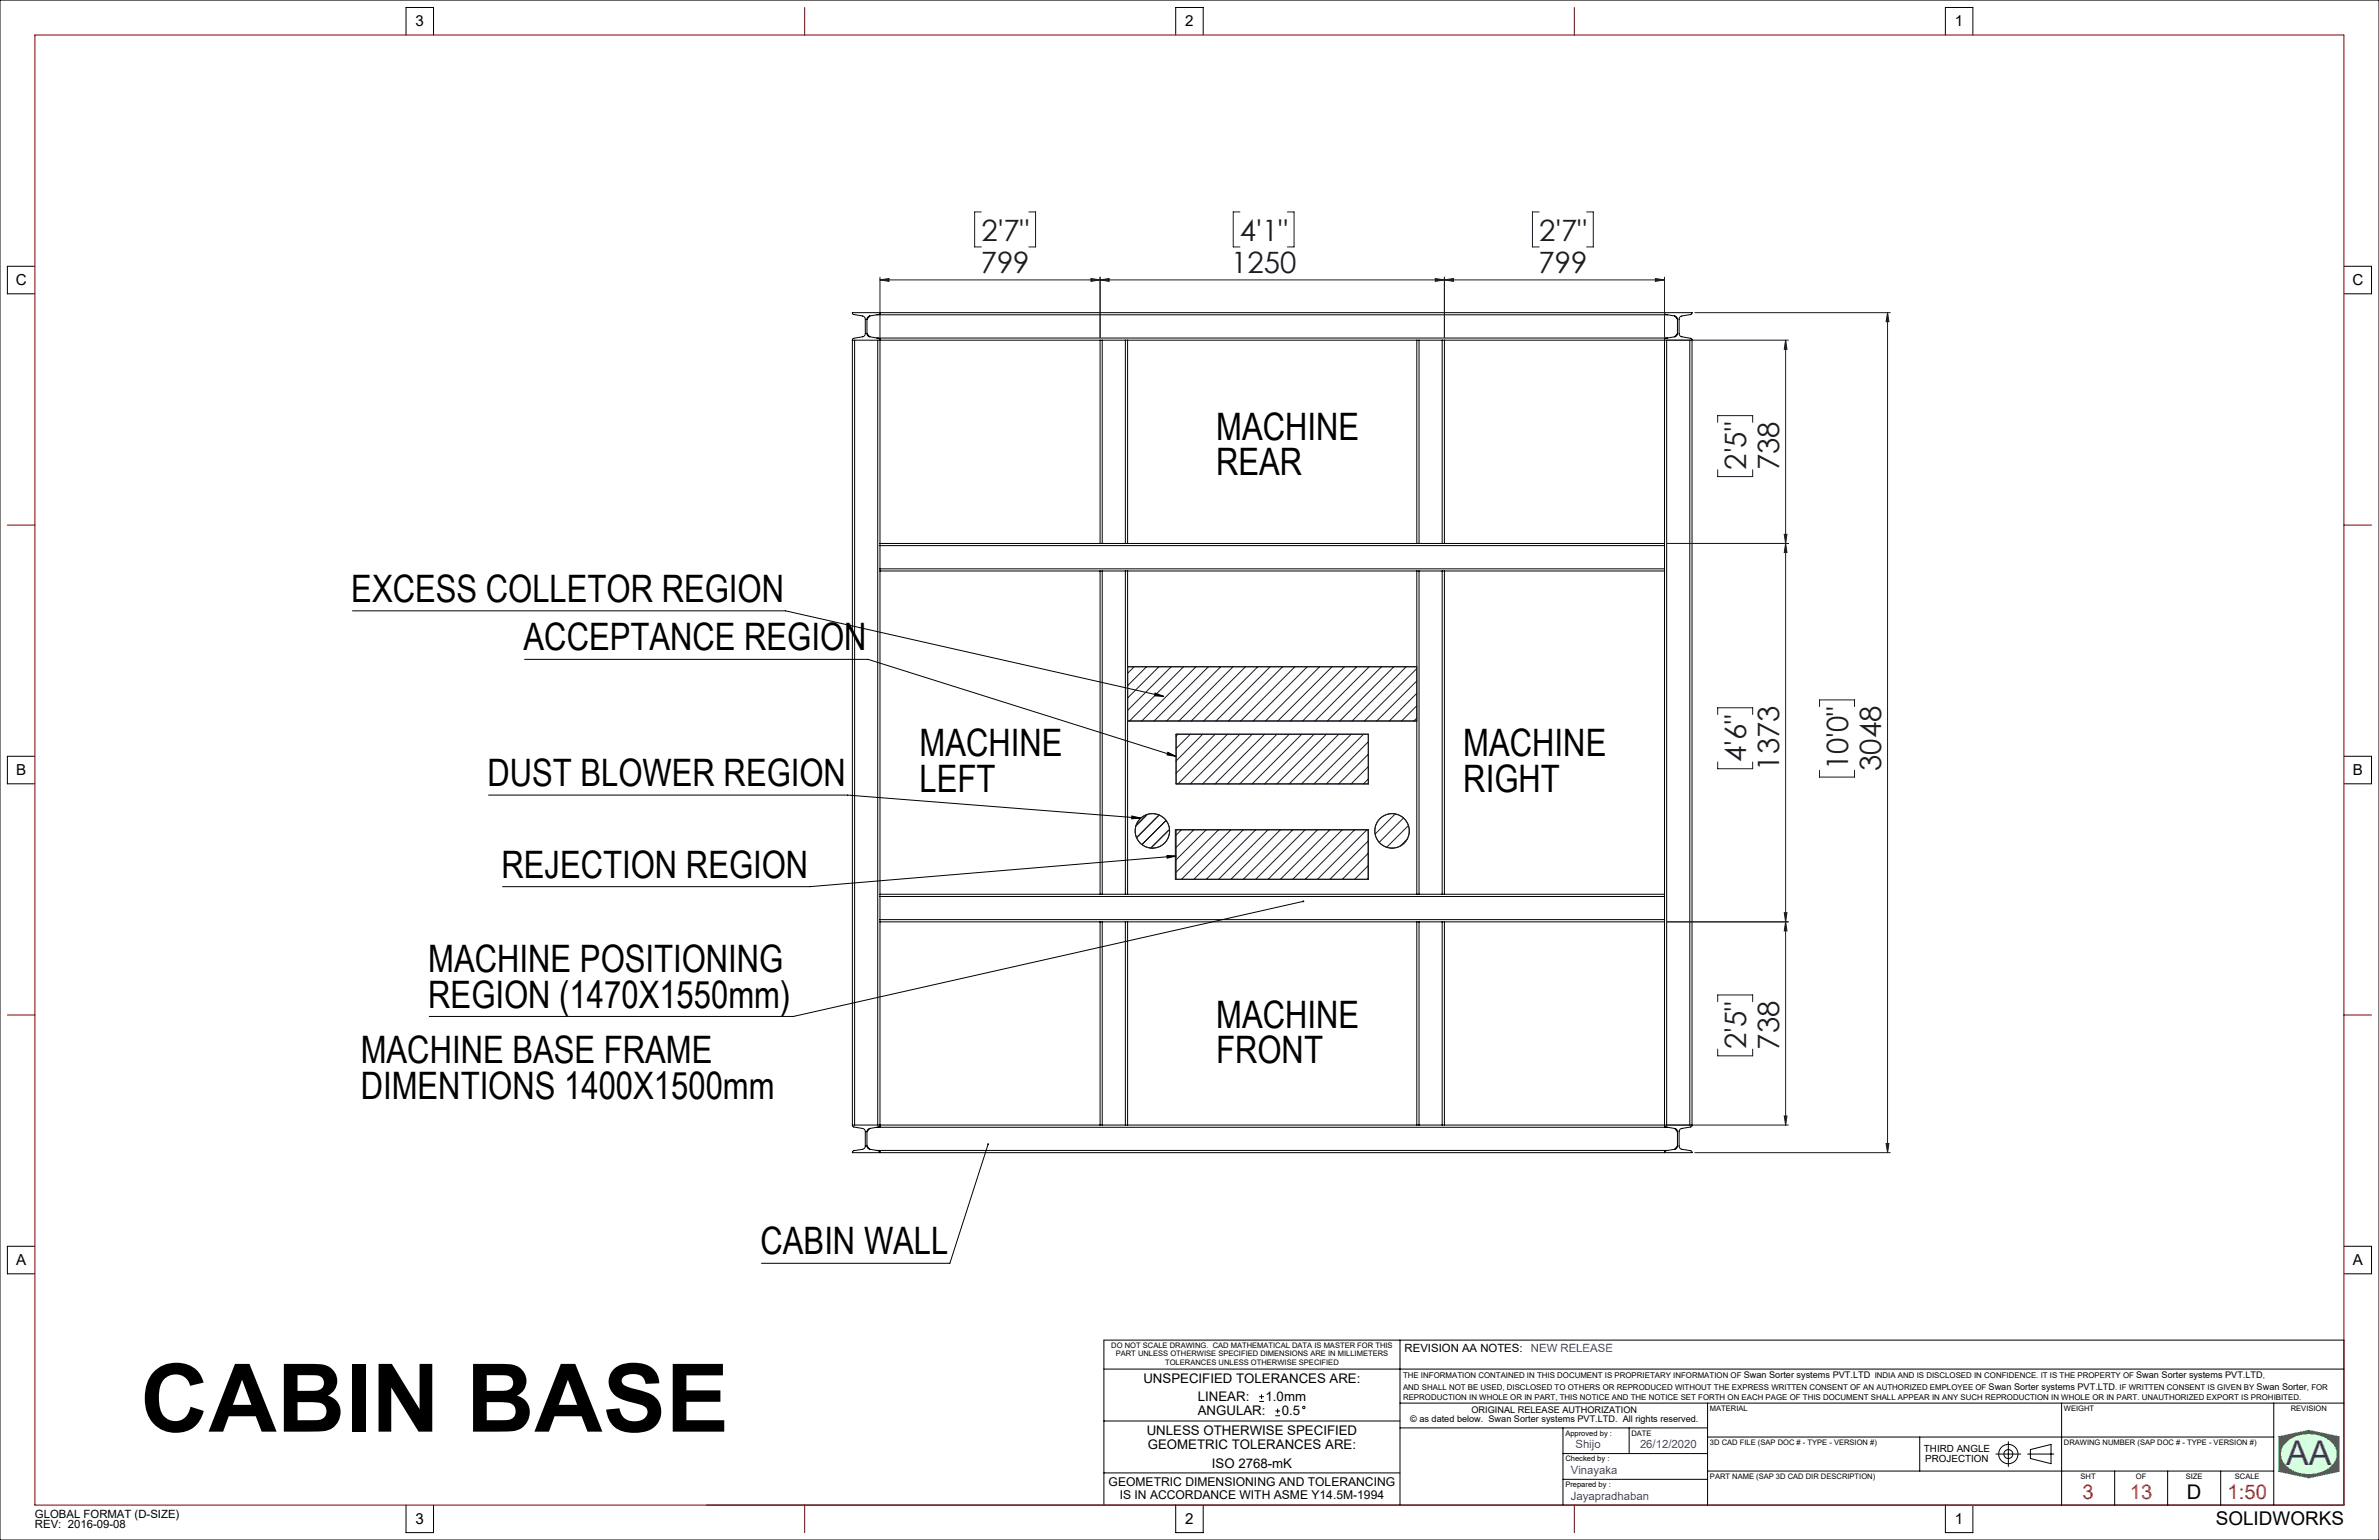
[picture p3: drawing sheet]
<svg xmlns="http://www.w3.org/2000/svg" width="864mm" height="559mm" viewBox="0 0 864 559" stroke-linecap="round" stroke-linejoin="round" font-family="sans-serif">
<defs><g id="words">
<text font-size="34.3" x="50.9" y="519.5">CABIN BASE</text>
<g font-size="13.7">
<text x="441.5" y="159.6">MACHINE</text>
<text x="441.5" y="172.5">REAR</text>
<text x="127.5" y="218.5">EXCESS COLLETOR REGION</text>
<text x="190.1" y="236">ACCEPTANCE REGION</text>
<text x="333.8" y="274.4">MACHINE</text>
<text x="531.2" y="274.4">MACHINE</text>
<text x="177" y="285.4">DUST BLOWER REGION</text>
<text x="333.8" y="287.3">LEFT</text>
<text x="531.2" y="287.3">RIGHT</text>
<text x="182.1" y="318.6">REJECTION REGION</text>
<text x="155.5" y="352.8">MACHINE POSITIONING</text>
<text x="155.5" y="365.7">REGION (1470X1550mm)</text>
<text x="441.5" y="372.9">MACHINE</text>
<text x="131" y="385.8">MACHINE BASE FRAME</text>
<text x="441.5" y="385.8">FRONT</text>
<text x="131" y="398.7">DIMENTIONS 1400X1500mm</text>
<text x="276.1" y="455.2">CABIN WALL</text>
</g>
<text font-size="12.4" fill="#00f" x="829.9" y="531.7">AA</text>
<g font-size="10.7" fill="#191924">
<text x="356.3" y="87.3">2'7&quot;</text>
<text x="450.1" y="87.3">4'1&quot;</text>
<text x="558.7" y="87.3">2'7&quot;</text>
<text x="356" y="99.2">799</text>
<text x="446.9" y="99.2">1250</text>
<text x="558.5" y="99.2">799</text>
<text x="633.9" y="170.5" transform="rotate(-90 633.9 170.5)">2'5&quot;</text>
<text x="645.9" y="170.7" transform="rotate(-90 645.9 170.7)">738</text>
<text x="633.9" y="276.5" transform="rotate(-90 633.9 276.5)">4'6&quot;</text>
<text x="645.9" y="279.7" transform="rotate(-90 645.9 279.7)">1373</text>
<text x="670.9" y="279.5" transform="rotate(-90 670.9 279.5)">10'0&quot;</text>
<text x="682.9" y="279.8" transform="rotate(-90 682.9 279.8)">3048</text>
<text x="633.9" y="380.7" transform="rotate(-90 633.9 380.7)">2'5&quot;</text>
<text x="645.9" y="380.9" transform="rotate(-90 645.9 380.9)">738</text>
</g>
<g font-size="7.3" fill="#f00">
<text x="756" y="543.9">3</text>
<text x="773.2" y="543.9">13</text>
<text x="808.6" y="543.9">1:50</text>
</g>
<text font-size="7.3" x="793.9" y="543.9">D</text>
<text font-size="6.9" x="804.3" y="553.3">SOLIDWORKS</text>
<g font-size="5.5">
<text x="150.9" y="9.5">3</text>
<text x="430.3" y="9.5">2</text>
<text x="709.7" y="9.5">1</text>
<text x="5.7" y="103.4">C</text>
<text x="853.9" y="103.4">C</text>
<text x="5.9" y="281.2">B</text>
<text x="854.1" y="281.2">B</text>
<text x="5.9" y="459">A</text>
<text x="854.1" y="459">A</text>
<text x="150.9" y="552.9">3</text>
<text x="430.3" y="552.9">2</text>
<text x="709.7" y="552.9">1</text>
</g>
<g font-size="4.8">
<text x="415.1" y="501.9">UNSPECIFIED TOLERANCES ARE:</text>
<text x="434.8" y="508.4">LINEAR:</text>
<text x="459.4" y="508.4">1.0mm</text>
<text x="434.8" y="513.6">ANGULAR:</text>
<text x="465.3" y="513.6">0.5</text>
<text x="416.3" y="520.7">UNLESS OTHERWISE SPECIFIED</text>
<text x="416.7" y="525.7">GEOMETRIC TOLERANCES ARE:</text>
<text x="439.9" y="532.6">ISO 2768-mK</text>
</g>
<g font-size="4.4">
<text x="402.5" y="539.1">GEOMETRIC DIMENSIONING AND TOLERANCING</text>
<text x="406.5" y="543.8">IS IN ACCORDANCE WITH ASME Y14.5M-1994</text>
</g>
<g font-size="4.1">
<text x="509.9" y="490.5">REVISION AA NOTES:</text>
<text x="12.7" y="550.7">GLOBAL FORMAT (D-SIZE)</text>
<text x="12.7" y="554.5">REV: 2016-09-08</text>
</g>
<g font-size="4.1" fill="#00f">
<text x="555.7" y="490.5">NEW RELEASE</text>
<text x="571.9" y="525.5">Shijo</text>
<text x="595.3" y="525.6">26/12/2020</text>
<text x="570.2" y="534.9">Vinayaka</text>
<text x="570.2" y="544.3">Jayapradhaban</text>
</g>
<g font-size="3.6">
<text x="698.4" y="527">THIRD ANGLE</text>
<text x="698.9" y="530.3">PROJECTION</text>
</g>
<g font-size="3.3">
<text x="633" y="500.2">Swan Sorter systems PVT.LTD</text>
<text x="775.5" y="500.2">Swan Sorter systems PVT.LTD</text>
<text x="721.9" y="504.3">Swan Sorter systems PVT.LTD</text>
<text x="819.2" y="504.3">Swan Sorter</text>
<text x="511.9" y="515.8">© as dated below. Swan Sorter systems PVT.LTD. All rights reserved.</text>
<text x="534.2" y="512.7">ORIGINAL RELEASE AUTHORIZATION</text>
</g>
<g font-size="2.9">
<text x="509.3" y="500.2">THE INFORMATION CONTAINED IN THIS DOCUMENT IS PROPRIETARY INFORMATION OF</text>
<text x="680.5" y="500.2">INDIA AND IS DISCLOSED IN CONFIDENCE. IT IS THE PROPERTY OF</text>
<text x="821.4" y="500.2">,</text>
<text x="509.3" y="508.1">REPRODUCTION IN WHOLE OR IN PART, THIS NOTICE AND THE NOTICE SET FORTH ON EACH PAGE OF THIS DOCUMENT SHALL APPEAR IN ANY SUCH REPRODUCTION IN WHOLE OR IN PART. UNAUTHORIZED EXPORT IS PROHIBITED.</text>
<text x="509.3" y="504.3">AND SHALL NOT BE USED, DISCLOSED TO OTHERS OR REPRODUCED WITHOUT THE EXPRESS WRITTEN CONSENT OF AN AUTHORIZED EMPLOYEE OF</text>
<text x="767.8" y="504.3">. IF WRITTEN CONSENT IS GIVEN BY</text>
<text x="837.5" y="504.3">, FOR</text>
</g>
<g font-size="2.7">
<text x="403.4" y="489.2">DO NOT SCALE DRAWING. CAD MATHEMATICAL DATA IS MASTER FOR THIS</text>
<text x="405" y="492.2">PART UNLESS OTHERWISE SPECIFIED DIMENSIONS ARE IN MILLIMETERS</text>
<text x="423" y="495.2">TOLERANCES UNLESS OTHERWISE SPECIFIED</text>
<text x="620.7" y="511.9">MATERIAL</text>
<text x="749.2" y="511.9">WEIGHT</text>
<text x="831.6" y="511.9">REVISION</text>
<text x="568.2" y="520.9">Approved by :</text>
<text x="592.2" y="520.9">DATE</text>
<text x="620.7" y="524.2">3D CAD FILE (SAP DOC # - TYPE - VERSION #)</text>
<text x="749.2" y="524.2">DRAWING NUMBER (SAP DOC # - TYPE - VERSION #)</text>
<text x="568.2" y="530.2">Checked by :</text>
<text x="568.2" y="539.6">Prepared by :</text>
<text x="620.7" y="536.6">PART NAME (SAP 3D CAD DIR DESCRIPTION)</text>
<text x="755.3" y="536.6">SHT</text>
<text x="775.4" y="536.6">OF</text>
<text x="793.5" y="536.6">SIZE</text>
<text x="811.3" y="536.6">SCALE</text>
</g>
</g></defs>
<g fill="none" stroke="#000" stroke-width=".36">
<path d="M309.4 113.5h304.8l-.4 .6-3.3 .6a1.23 1.23 0 0 0-1 1.2v5.1a1.16 1.16 0 0 0 1 1.2l3.3 .6 .4 .4v285.2l-.5 .5-3.2 .6a1.23 1.23 0 0 0-1 1.2v5.1a1.23 1.23 0 0 0 1 1.2l3.3 .6 .4 .7h-304.8l.4-.7 3.3-.6a1.23 1.23 0 0 0 1-1.2v-5.1a1.23 1.23 0 0 0-1-1.2l-3.2-.6-.5-.5v-285.2l.4-.4 3.3-.6a1.16 1.16 0 0 0 1-1.2v-5.1a1.23 1.23 0 0 0-1-1.2l-3.3-.6zM314.7 115.9v5.1M315.7 114.7a1.22 1.22 0 0 0-1 1.2M315.7 114.7l-1 1.2M318.3 114.2h287.1M318.9 114.1l-3.2 .6M319.4 113.6l-.5 .5M319.4 113.6v.5h-.5M319.4 113.5v.1M604.2 113.6l.5 .5M604.2 113.6v.5h.5M604.2 113.5v.1"/>
<path d="M604.7 114.1l3.2 .6M607.9 114.7a1.23 1.23 0 0 1 1 1.2M607.9 114.7l1 1.2M608.9 115.9v5.1M309.4 123.4h89.9M310.2 123.4v284.8M314.7 121a1.15 1.15 0 0 0 1 1.2M314.7 121l1 1.2M315.7 122.2l3.2 .6M318.3 122.7h287.1M318.6 123.4v284.8M318.9 122.8l.5 .5"/>
<path d="M318.9 122.8h.5v.5M319.4 123.3v73.9M399.3 123.4h.8M399.3 123.4v73.8M400.1 123.4h8.4M400.1 123.4v73.8M408.5 123.4h.8M408.5 123.4v73.8M409.3 123.4h105M409.3 123.4v73.8M514.3 123.4h.8M514.3 123.4v73.8"/>
<path d="M515.1 123.4h8.4M515.1 123.4v73.8M523.5 123.4h.8M523.5 123.4v73.8M524.3 123.4h89.9M524.3 123.4v73.8M604.2 123.3v73.9M604.7 122.8l-.5 .5M604.7 122.8h-.5v.5M605 123.4v284.8M607.9 122.2l-3.2 .6M608.9 121a1.16 1.16 0 0 1-1 1.2"/>
<path d="M608.9 121l-1 1.2M613.4 123.4v284.8M319.4 197.2v.8M319.4 198v8.4M319.4 197.2h79.9M319.4 198h284.8M399.3 197.2h.8M400.1 197.2h8.4M408.5 197.2h.8M409.3 197.2h105M514.3 197.2h.8M515.1 197.2h8.4"/>
<path d="M523.5 197.2h.8M524.3 197.2h79.9M604.2 197.2v.8M604.2 198v8.4M319.4 206.4v.8M319.4 207.2v117.3M319.4 207.2h79.9M319.4 206.4h284.8M399.3 207.2h.8M399.3 207.2v117.3M400.1 207.2v117.3M400.1 207.2h8.4"/>
<path d="M408.5 207.2h.8M408.5 207.2v117.3M409.3 207.2v117.3M409.3 207.2h105M514.3 207.2h.8M514.3 207.2v117.3M515.1 207.2h8.4M515.1 207.2v117.3M523.5 207.2h.8M523.5 207.2v117.3M524.3 207.2h79.9M524.3 207.2v117.3"/>
<path d="M604.2 206.4v.8M604.2 207.2v117.3M409.3 241.9h105M409.3 261.6h105M426.9 266.4h69.8v18h-69.8zM426.9 301.1h69.8v18h-69.8zM319.4 324.5v.8M319.4 333.7v.8M319.4 325.3v8.4M319.4 334.5v73.8M319.4 324.5h79.9M319.4 334.5h79.9"/>
<path d="M319.4 325.3h284.8M319.4 333.7h284.8M399.3 324.5h.8M399.3 334.5h.8M399.3 334.5v73.7M400.1 334.5v73.7M400.1 324.5h8.4M400.1 334.5h8.4M408.5 324.5h.8M408.5 334.5h.8M408.5 334.5v73.7M409.3 334.5v73.7"/>
<path d="M409.3 324.5h105M409.3 334.5h105M514.3 324.5h.8M514.3 334.5h.8M514.3 334.5v73.7M515.1 324.5h8.4M515.1 334.5h8.4M515.1 334.5v73.7M523.5 324.5h.8M523.5 334.5h.8M523.5 334.5v73.7M524.3 324.5h79.9"/>
<path d="M524.3 334.5h79.9M524.3 334.5v73.7M604.2 324.5v.8M604.2 333.7v.8M604.2 325.3v8.4M604.2 334.5v73.8M309.4 408.2h89.9M314.7 415.8a1.22 1.22 0 0 0 1 1.2M314.7 410.7v5.1M314.7 415.8l1 1.2M315.7 409.5a1.22 1.22 0 0 0-1 1.2M315.7 417l3.2 .5"/>
<path d="M315.7 409.5l-1 1.2M318.3 409h287.1M318.3 417.4h287.1M318.9 417.5l.5 .6M318.9 417.5l.5 .1v.5M318.9 408.9l-3.2 .6M319.4 408.3l-.5 .6M319.4 408.3v.6h-.5M319.4 418.1v.2M399.3 408.2h.8M400.1 408.2h8.4M408.5 408.2h.8"/>
<path d="M409.3 408.2h105M514.3 408.2h.8M515.1 408.2h8.4M523.5 408.2h.8M524.3 408.2h89.9M604.2 408.3l.5 .6M604.2 408.3v.6h.5M604.2 418.1v.2M604.7 417.5l-.5 .6M604.7 417.5l-.5 .1v.5M604.7 408.9l3.2 .6M607.9 409.5a1.23 1.23 0 0 1 1 1.2"/>
<path d="M607.9 417l-3.2 .5M607.9 409.5l1 1.2M608.9 415.8a1.23 1.23 0 0 1-1 1.2M608.9 410.7v5.1M608.9 415.8l-1 1.2"/>
<circle cx="418.3" cy="301.5" r="6.3"/>
<circle cx="505.3" cy="301.5" r="6.2"/>
</g>
<path d="M827.2 521.3l10.9-2.3 11 2.3v12.6l-11 2.4-10.9-2.4zM829.9 523.5a12.5 12.5 0 0 1 17 .6 6 6 0 0 1-2.9 9.4 12.4 12.4 0 0 1-14.9-2.7 5.5 5.5 0 0 1 .8-7.3z" fill="none" stroke="#00e138" stroke-width=".36"/>
<path d="M827.2 521.3v12.6l10.9 2.4 11-2.4v-12.6l-11-2.3zM830.1 523.3a12.6 12.6 0 0 1 16.9 .9 6 6 0 0 1-2.6 9.1 12.4 12.4 0 0 1-15.3-2.5 5.6 5.6 0 0 1 1-7.5z" fill-rule="evenodd" fill="#0c3"/>
<path d="M830.1 523.3a12.6 12.6 0 0 1 16.9 .9 6 6 0 0 1-2.6 9.1 12.4 12.4 0 0 1-15.3-2.5 5.6 5.6 0 0 1 1-7.5z" fill-rule="evenodd" fill="#d5ffdf"/>
<g fill="none" stroke="#000" stroke-width=".36">
<path d="M0 0h863.6v558.8h-863.6zM147.4 12.7v-10h10v10M426.8 12.7v-10h10v10M706.2 12.7v-10h10v10M12.7 96.6h-10v10h10M850.9 96.6h10v10h-10M128 221.7h157.2l137.3 31M190.4 239.3h124.7l111.8 35.2M419.3 251.5l3.2 1.2-3.4-.2zM12.7 274.4h-10v10h10M423.9 273l3 1.5-3.2-.6zM850.9 274.4h10v10h-10"/>
<path d="M177.3 288.5h130.4l106.4 8.4M410.9 296.1l3.2 .8-3.3 .2zM423.6 310.4l3.3 .2-3.2 .8zM426.9 310.6l-133 11.1h-111.5M473.1 327.1l-185.1 41.7h-132.2M358.7 415.2l-13.9 43.2h-68.4M12.7 452.2h-10v10h10M850.9 452.2h10v10h-10M400.7 496.8h450.2M508.2 486.3v59.8M400.7 515.6h107.5M457.1 508.5h1.7"/>
<path d="M457.1 506.8h1.7M457.9 506v1.6M463 513.7h1.7M463 512h1.7M463.8 511.1v1.8M508.2 509.1h342.7M508.2 518.1h111.7M567.4 518.1v28M591.4 518.1v9.3M619.9 509.1v37M748.4 509.1v37M825.4 509.1v37"/>
<path d="M400.7 534.5h107.5M567.4 527.4h52.5M567.4 536.8h52.5M619.9 521.4h205.5M619.9 533.8h205.5M696.9 521.4v12.4M724.5 527.6h9.1M729.1 523.1v9M736 527.6h9.6M737.1 526l7.4-1.9v7l-7.4-1.9zM767.6 533.8v12.3M786.9 533.8v12.3"/>
<path d="M806.1 533.8v12.3M147.4 546.1v10h10v-10M400.7 546.1v-59.8h450.2v59.8h-594.4M426.8 546.1v10h10v-10M706.2 546.1v10h10v-10"/>
<circle cx="473.3" cy="510.7" r=".43"/>
<circle cx="729.1" cy="527.6" r="1.62"/>
<circle cx="729.1" cy="527.6" r="3.5"/>
</g>
<g fill="none" stroke="#191924" stroke-width=".36">
<path d="M356.2 76.9h-2.4v12.7h2.4M373.5 76.9h2.4v12.7h-2.4M450.1 76.9h-2.4v12.7h2.4M467.3 76.9h2.5v12.7h-2.5M558.7 76.9h-2.4v12.7h2.4M575.9 76.9h2.5v12.7h-2.5M319.4 101.6h284.8M319.4 100.6v21.8M319.4 101.6l3.3-.5v1zM396 101.1l3.3 .5-3.3 .5zM399.3 100.6v21.8M399.3 101.6l3.3-.5v1z"/>
<path d="M521 101.1l3.3 .5-3.3 .5zM524.3 101.6l3.3-.5v1zM524.3 100.6v21.8M600.9 101.1l3.3 .5-3.3 .5zM604.2 100.6v21.8M615.2 113.5h71M685.2 113.5v304.8M685.2 113.5l.5 3.2h-1zM605.2 123.4h44M648.2 123.4v284.8M648.2 123.4l.5 3.4h-1zM623.5 153.2v-2.4h12.7v2.4"/>
<path d="M623.5 170.5v2.4h12.7v-2.4M605.2 197.2h44M647.7 193.9h1l-.5 3.3zM648.2 197.2l.5 3.3h-1zM409.3 241.9v19.7h105v-19.6h-105M411.7 242l-2.4 2.3M416.2 242l-6.9 6.8M420.7 242l-11.4 11.3M425.1 242l-15.8 15.8M429.6 242l-19.6 19.6M434.1 242l-19.6 19.6M438.6 242l-19.6 19.6"/>
<path d="M443.1 242l-19.6 19.6M447.6 242l-19.6 19.6M452.1 242l-19.7 19.6M456.6 242l-19.6 19.6M461 242l-19.6 19.6M465.6 242l-19.7 19.6M470 242l-19.6 19.6M474.5 242l-19.6 19.6M479 242l-19.6 19.6M483.5 242l-19.6 19.6M488 242l-19.6 19.6M492.5 242l-19.6 19.6"/>
<path d="M497 242l-19.7 19.6M501.5 242l-19.7 19.6M506 242l-19.7 19.6M510.4 242l-19.6 19.6M514.3 256.1l-5.5 5.5M514.3 251.6l-10 10M514.3 247.1l-14.5 14.5M514.3 242.6l-19 19M623.5 259.3v-2.5h12.7v2.5M660.5 256.4v-2.4h12.7v2.4M426.9 266.4h69.8v18h-69.8zM427.6 266.4l-.7 .7"/>
<path d="M432.1 266.4l-5.2 5.2M436.6 266.4l-9.7 9.7M441.1 266.4l-14.2 14.2M445.6 266.4l-18 18M450.1 266.4l-18 18M454.6 266.4l-18 18M459.1 266.4l-18 18M463.5 266.4l-17.9 18M468 266.4l-18 18M472.5 266.4l-18 18M477 266.4l-18 18M481.5 266.4l-18 18"/>
<path d="M486 266.4l-18 18M490.5 266.4l-18 18M495 266.4l-18 18M496.7 278.2l-6.2 6.2M496.7 273.7l-10.7 10.7M496.7 269.2l-15.2 15.2M514.3 260.6l-1 1M623.5 276.5v2.4h12.7v-2.4M660.5 279.5v2.5h12.7v-2.5M416.5 295.5l-4.1 4.2M420.8 295.7l-8.2 8.3M423.3 297.7l-8.8 8.8"/>
<path d="M496.7 282.6l-1.8 1.8M506.5 295.3l-7.3 7.3M509.5 296.8l-8.8 8.8M511.3 299.5l-7.9 7.9M424.6 301l-6.8 6.7M426.7 301.1h70v18h-70zM428.9 301.1l-2.2 2.2M433.4 301.1l-6.7 6.7M437.9 301.1l-11.2 11.1M442.4 301.1l-15.7 15.7M446.9 301.1l-18 18M451.3 301.1l-17.9 18"/>
<path d="M455.9 301.1l-18 18M460.3 301.1l-18 18M464.8 301.1l-18 18M469.3 301.1l-18 18M473.8 301.1l-18 18M478.3 301.1l-18 18M482.8 301.1l-18 18M487.3 301.1l-18 18M491.8 301.1l-18 18M496.3 301.1l-18 18M496.7 318.6l-.5 .5M496.7 309.6l-9.4 9.5"/>
<path d="M496.7 305.1l-14 14M496.7 314.1l-5 5M510.8 304.5l-2.5 2.5M605.2 334.5h44M647.7 331.2h1l-.5 3.3zM648.2 334.5l.5 3.3h-1zM623.5 363.5v-2.5h12.7v2.5M623.5 380.7v2.4h12.7v-2.4M605.2 408.2h44M615.2 418.3h71M647.7 405h1l-.5 3.2zM684.7 414.9h1l-.5 3.4z"/>
<circle cx="418.3" cy="301.5" r="6.2"/>
<circle cx="505.3" cy="301.5" r="6.2"/>
</g>
<path d="M12.7 12.7h838.2v533.4h-838.2zM292.1 2.7v10M571.5 2.7v10M2.7 190.5h10M850.9 190.5h10M2.7 368.3h10M850.9 368.3h10M292.1 546.1v10M571.5 546.1v10" fill="none" stroke="#800000" stroke-width=".36"/>
<path d="M423.9 273l3 1.5-3.2-.6zM410.9 296.1l3.2 .8-3.3 .2zM423.6 310.4l3.3 .2-3.2 .8zM472.9 326.8a.34 .34 0 0 0 .2 .6 .34 .34 0 0 0 .4-.4l-.4 .1 .4-.1-.2-.3zM358.4 415a.34 .34 0 0 0 .1 .5 .34 .34 0 0 0 .5-.2 .34 .34 0 0 0-.2-.4l-.1 .3 .1-.3zM419.3 251.5l3.2 1.2-3.4-.2z" fill="#000"/>
<g fill="#191924">
<path d="M399.3 101.6l3.3-.5v1zM521 101.1l3.3 .5-3.3 .5z"/>
<path d="M319.4 101.6l3.3-.5v1zM396 101.1l3.3 .5-3.3 .5zM524.3 101.6l3.3-.5v1zM600.9 101.1l3.3 .5-3.3 .5z"/>
<path d="M647.7 405h1l-.5 3.2zM648.2 334.5l.5 3.3h-1z"/>
<path d="M647.7 193.9h1l-.5 3.3zM648.2 123.4l.5 3.4h-1zM647.7 331.2h1l-.5 3.3zM648.2 197.2l.5 3.3h-1zM684.7 414.9h1l-.5 3.4zM685.2 113.5l.5 3.2h-1z"/>
</g>
<use href="#words"/>
</svg>
